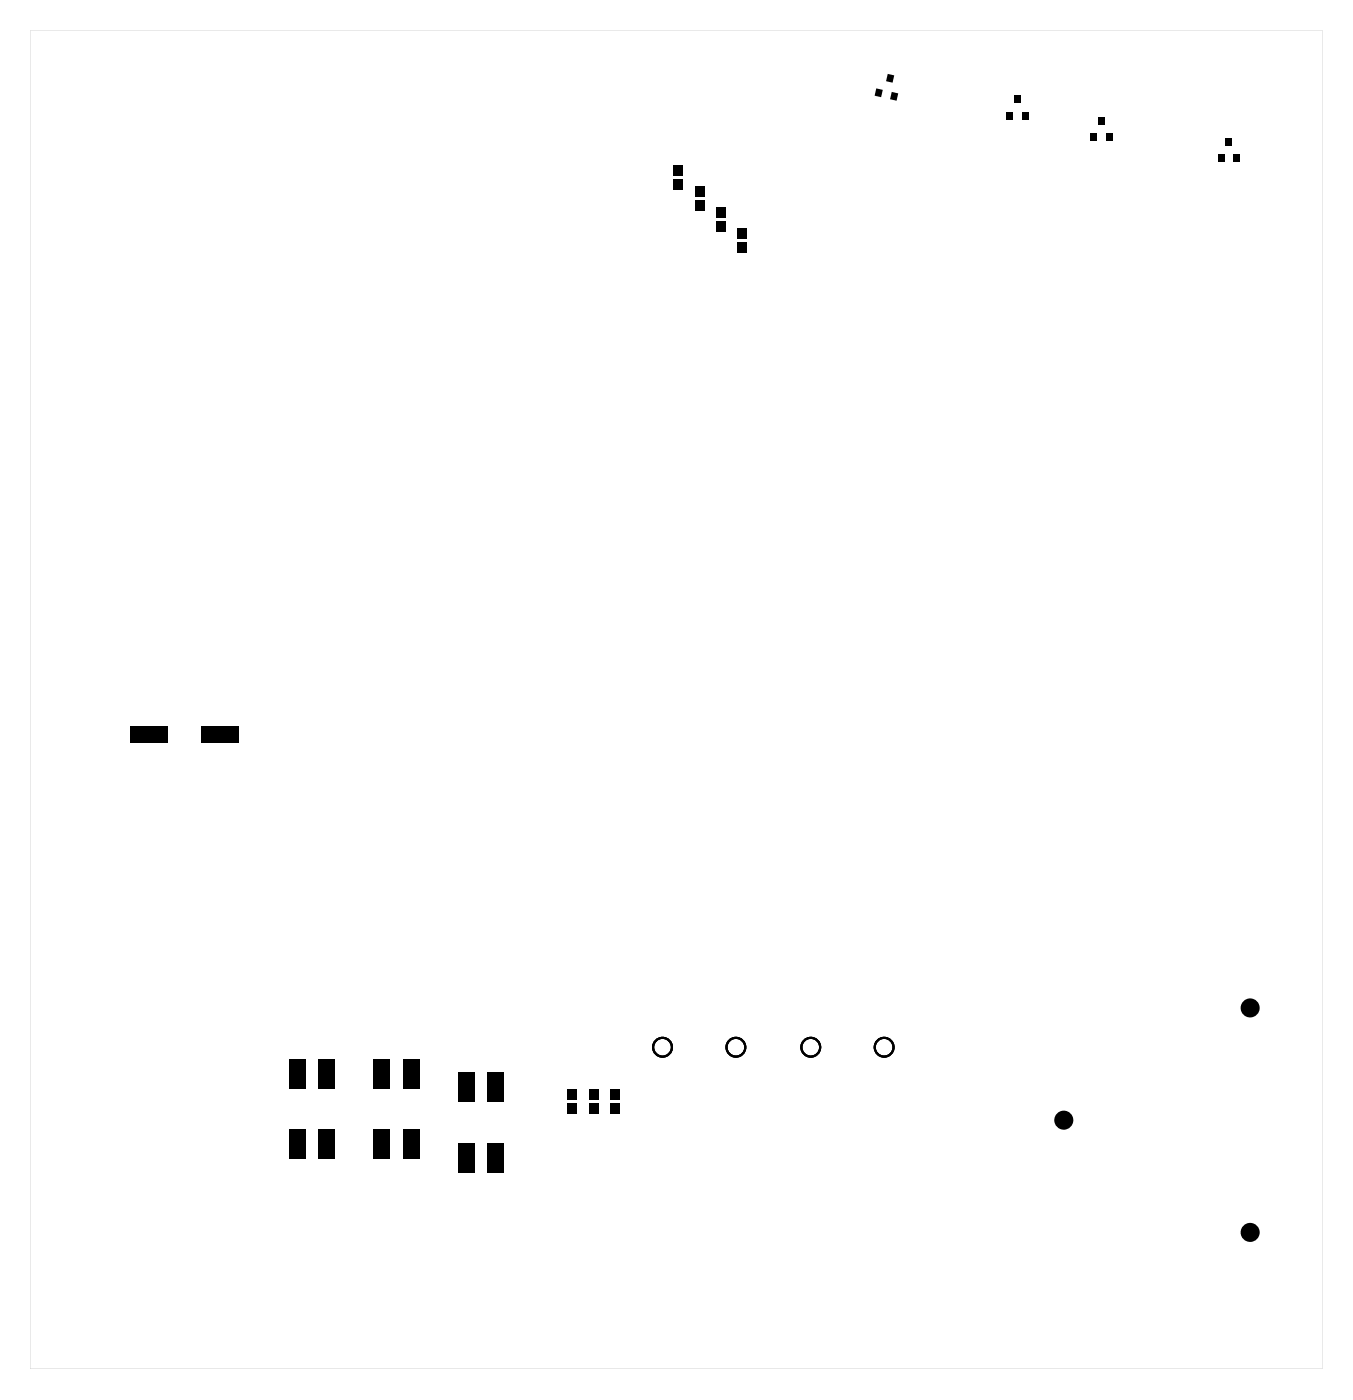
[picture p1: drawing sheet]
<svg xmlns="http://www.w3.org/2000/svg" width="162mm" height="168mm" viewBox="0 0 162 168" stroke-linecap="round" stroke-linejoin="round" font-family="sans-serif">
<g fill="#000">
<path d="M80.8 19.8h1.1v1.2h-1.1zM105.1 10.6l.8 .2-.2 .9-.8-.2zM106.5 8.9l.8 .1-.2 .9-.8-.2zM107 11l.7 .2-.2 .9-.7-.2zM120.7 13.5h.8v.9h-.8zM121.6 11.5h.8v.9h-.8zM122.6 13.5h.8v.9h-.8zM130.8 16h.8v.9h-.8zM131.8 14h.8v.9h-.8zM132.7 16h.8v.9h-.8zM146.1 18.6h.8v.9h-.8zM147 16.6h.8v.9h-.8z"/>
<path d="M148 18.6h.8v.9h-.8zM80.8 21.5h1.1v1.2h-1.1zM83.4 22.3h1.1v1.2h-1.1zM83.4 24h1.1v1.2h-1.1zM85.9 24.9h1.1v1.2h-1.1zM85.9 26.6h1.1v1.2h-1.1zM88.4 27.4h1.1v1.2h-1.1zM88.4 29.1h1.1v1.2h-1.1zM15.6 87.1h4.5v2h-4.5zM24.1 87.1h4.5v2h-4.5zM34.6 135.5h2v3.5h-2zM34.6 127h2v3.5h-2z"/>
<path d="M38.1 135.5h2v3.5h-2zM38.1 127h2v3.5h-2zM44.8 135.5h2v3.5h-2zM44.8 127h2v3.5h-2zM48.3 135.5h2v3.5h-2zM48.3 127h2v3.5h-2zM55 128.7h2v3.5h-2zM58.5 128.7h2v3.5h-2zM68.1 132.4h1.1v1.2h-1.1zM68.1 130.7h1.1v1.2h-1.1zM70.7 132.4h1.1v1.2h-1.1zM70.7 130.7h1.1v1.2h-1.1z"/>
<path d="M73.2 132.4h1.1v1.2h-1.1zM73.2 130.7h1.1v1.2h-1.1zM55 137.2h2v3.5h-2zM58.5 137.2h2v3.5h-2z"/>
<path d="M3.6 3.6v160.6h155v-160.6zM3.6 3.6h155v160.6h-155z"/>
</g>
<g fill="none" stroke="#000" stroke-width=".25">
<circle cx="79.5" cy="125.6" r="1.13"/>
<circle cx="88.3" cy="125.6" r="1.13"/>
<circle cx="97.2" cy="125.6" r="1.13"/>
<circle cx="106" cy="125.6" r="1.13"/>
</g>
<g fill="#000">
<circle cx="127.6" cy="134.4" r="1.14"/>
<circle cx="149.9" cy="120.9" r="1.14"/>
<circle cx="149.9" cy="147.8" r="1.14"/>
</g>
</svg>
